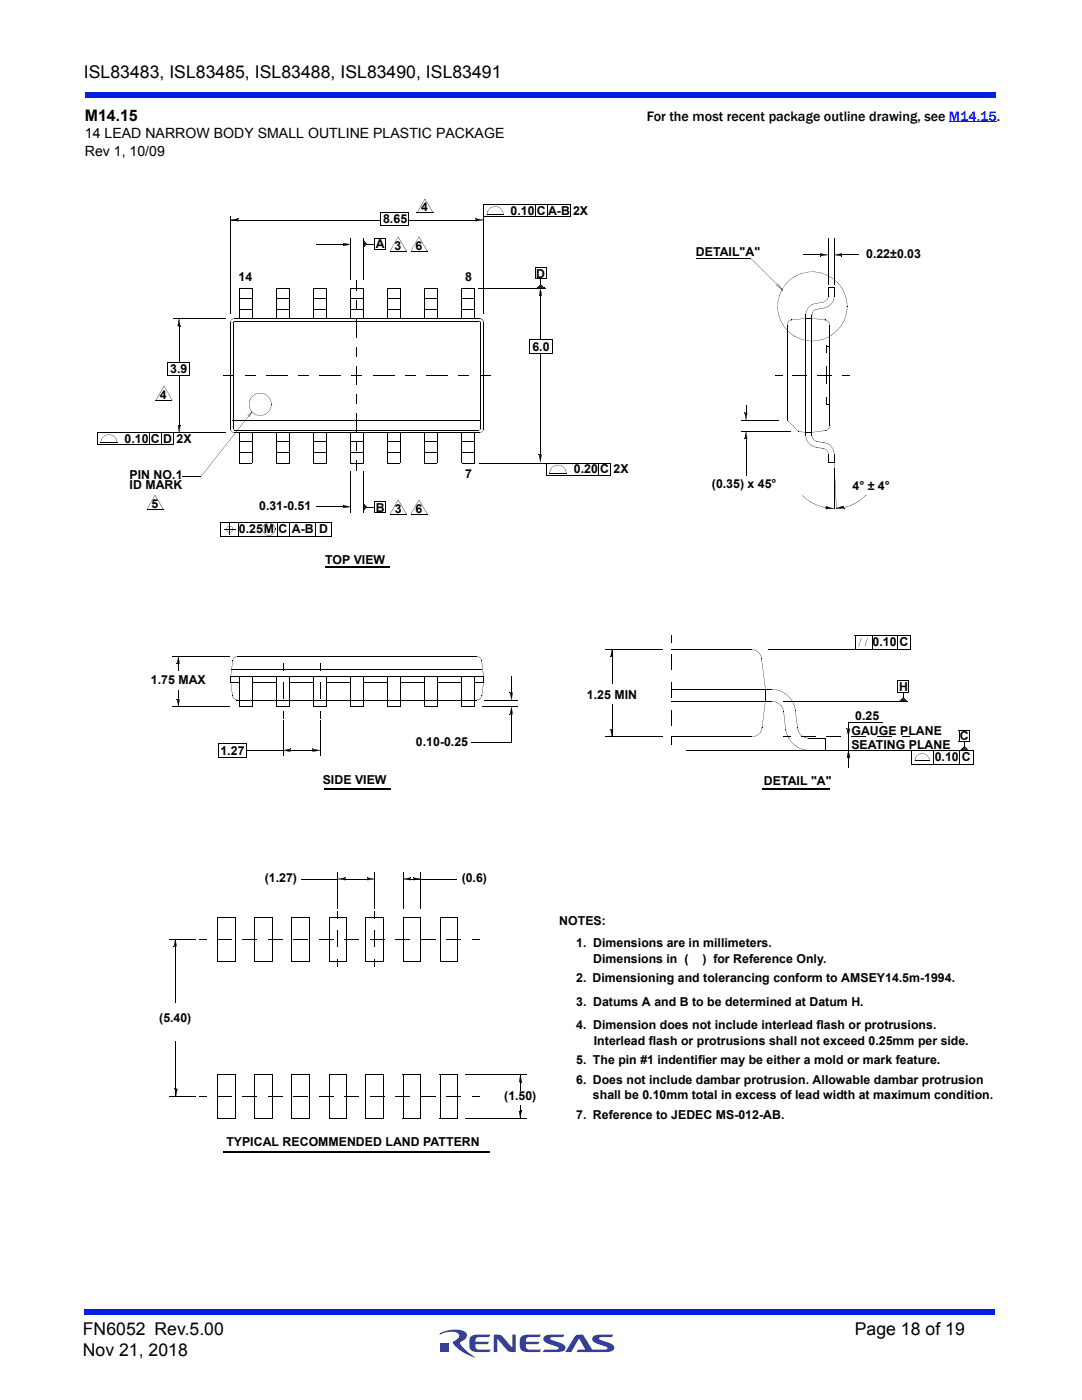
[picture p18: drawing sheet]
<svg xmlns="http://www.w3.org/2000/svg" width="216mm" height="279mm" viewBox="0 0 216 279" stroke-linecap="round" stroke-linejoin="round" font-family="sans-serif">
<defs><g id="words">
<g font-size="3.5">
<text x="16.7" y="15.6">ISL83483, ISL83485, ISL83488, ISL83490, ISL83491</text>
<text x="16.5" y="266.5">FN6052 Rev.5.00</text>
<text x="170.6" y="266.5">Page 18 of 19</text>
<text x="16.5" y="270.7">Nov 21, 2018</text>
</g>
<text font-size="3.2" x="16.9" y="24.1">M14.15</text>
<g font-size="2.8">
<text x="16.9" y="27.6">14 LEAD NARROW BODY SMALL OUTLINE PLASTIC PACKAGE</text>
<text x="129.1" y="24.1">For the most recent package outline drawing, see M14.15.</text>
<text x="16.9" y="31.2">Rev 1, 10/09</text>
</g>
<g font-size="2.5">
<text x="76.5" y="44.5">8.65</text>
<text x="84.1" y="42.2">4</text>
<text x="101.9" y="42.9">0.10</text>
<text x="107.1" y="42.9">C</text>
<text x="109.3" y="42.9">A-B</text>
<text x="114.3" y="42.9">2X</text>
<text x="75" y="49.5">A</text>
<text x="78.7" y="49.9">3</text>
<text x="82.9" y="49.8">6</text>
<text x="138.9" y="51.1">DETAIL&quot;A&quot;</text>
<text x="172.8" y="51.5">0.22±0.03</text>
<text x="47.6" y="56.1">14</text>
<text x="92.8" y="56.1">8</text>
<text x="107" y="55.4">D</text>
<text x="106.2" y="70">6.0</text>
<text x="34" y="74.5">3.9</text>
<text x="31.9" y="79.6">4</text>
<text x="24.9" y="88.3">0.10</text>
<text x="30.1" y="88.3">C</text>
<text x="32.6" y="88.3">D</text>
<text x="35.2" y="88.3">2X</text>
<text x="25.9" y="95.5">PIN NO.1</text>
<text x="92.8" y="95.4">7</text>
<text x="114.5" y="94.5">0.20 C 2X</text>
<text x="25.9" y="97.6">ID MARK</text>
<text x="30.2" y="101.5">5</text>
<text x="51.7" y="101.7">0.31-0.51</text>
<text x="142" y="97.4">(0.35) x 45°</text>
<text x="170.1" y="97.9">4° ± 4°</text>
<text x="47.7" y="106.4">0.25M C</text>
<text x="58.3" y="106.4">A-B</text>
<text x="63.7" y="106.4">D</text>
<text x="75" y="102.1">B</text>
<text x="78.8" y="102.3">3</text>
<text x="82.9" y="102.4">6</text>
<text x="64.9" y="112.5">TOP VIEW</text>
<text x="174.1" y="129">0.10</text>
<text x="179.5" y="129">C</text>
<text x="30.1" y="136.5">1.75 MAX</text>
<text x="179.4" y="137.9">H</text>
<text x="117.1" y="139.4">1.25 MIN</text>
<text x="170.7" y="143.7">0.25</text>
<text x="83" y="148.9">0.10-0.25</text>
<text x="169.9" y="149.6">SEATING PLANE</text>
<text x="169.9" y="146.6">GAUGE PLANE</text>
<text x="191.5" y="147.7">C</text>
<text x="44" y="150.6">1.27</text>
<text x="186.5" y="152">0.10</text>
<text x="191.9" y="152">C</text>
<text x="64.4" y="156.4">SIDE VIEW</text>
<text x="152.4" y="156.6">DETAIL &quot;A&quot;</text>
<text x="52.8" y="176">(1.27)</text>
<text x="92.1" y="176">(0.6)</text>
<text x="111.6" y="184.6">NOTES:</text>
<text x="115" y="189">1. Dimensions are in millimeters.</text>
<text x="115" y="196">2. Dimensioning and tolerancing conform to AMSEY14.5m-1994.</text>
<text x="118.4" y="192.1">Dimensions in (</text>
<text x="140.2" y="192.1">) for Reference Only.</text>
<text x="115" y="200.7">3. Datums A and B to be determined at Datum H.</text>
<text x="31.8" y="204">(5.40)</text>
<text x="115" y="205.3">4. Dimension does not include interlead flash or protrusions.</text>
<text x="118.5" y="208.5">Interlead flash or protrusions shall not exceed 0.25mm per side.</text>
<text x="115" y="212.4">5. The pin #1 indentifier may be either a mold or mark feature.</text>
<text x="100.6" y="219.6">(1.50)</text>
<text x="115" y="216.3">6. Does not include dambar protrusion. Allowable dambar protrusion</text>
<text x="118.3" y="219.3">shall be 0.10mm total in excess of lead width at maximum condition.</text>
<text x="115" y="223.3">7. Reference to JEDEC MS-012-AB.</text>
<text x="45.2" y="228.8">TYPICAL RECOMMENDED LAND PATTERN</text>
</g>
</g></defs>
<g fill="#333f99">
<path d="M98.5 266.3h.7a1.2 1.2 0 0 1 1.1 .5l1.9 2.2v-2.7h.7v3.5h-.7a1.04 1.04 0 0 1-1-.4l-2-2.2v2.6h-.7z"/>
<path d="M93.9 266.8l.8-.4 3.2-.1-.3 .5-2.3 .1a.7 .7 0 0 0-.4 .9h2.7l-.4 .5h-2.3v.4l.2 .5 .2 .1h2.6l-.3 .5h-2.3a1.36 1.36 0 0 1-1.7-1.2l.1-1.5z"/>
<path d="M104 266.8l.8-.4 3.1-.1-.3 .5-2.3 .1a.7 .7 0 0 0-.3 .9h2.7l-.4 .5h-2.3v.4l.1 .5 .3 .1h2.6l-.3 .5h-2.3a1.36 1.36 0 0 1-1.7-1.2l.1-1.5z"/>
<path d="M108.6 266.7l.8-.3 3.2-.1-.3 .5-2.5 .2v.3l.6 .2a3.4 3.4 0 0 1 2.4 1.3 .85 .85 0 0 1-1 1h-3.5l.3-.4 2.8-.2v-.3l-.6-.2a3.4 3.4 0 0 1-2.4-1.3l.1-.5z"/>
<path d="M114.8 266.6a1.8 1.8 0 0 1 1.5-.3l1.9 3h2.3l.7-.1v-.3l-.6-.2a3.4 3.4 0 0 1-2.4-1.3 .85 .85 0 0 1 1-1l3.2-.1-.3 .5-2.5 .2v.3l.6 .2a3.4 3.4 0 0 1 2.4 1.3 .85 .85 0 0 1-1 1h-6.5l.3-.4 1.4-.1-1.2-2.1-1.6 2.6h-1.2z"/>
<path d="M88 268h1.6v1.7h-1.6z"/>
<path d="M87.8 266.1a5.6 5.6 0 0 1 5.1-.2 1.19 1.19 0 0 1-.8 1.8l-.3 .3a6.8 6.8 0 0 0 3 2.9 7.1 7.1 0 0 1-4.4-3l.5-.4a.81 .81 0 0 0 .7-.8 .81 .81 0 0 0-.6-.8 5.3 5.3 0 0 0-3.3 .4z"/>
</g>
<g fill="#001fe0">
<path d="M16.9 261.3h181.7v1h-181.7z"/>
<path d="M16.9 18.4h181.7v1h-181.7z"/>
</g>
<g fill="#000">
<path d="M46 43.9l1.5-.2zM46 43.9l1.5 .3zM47.5 43.6v.6zM68.5 48.5v.5zM68.5 48.5l1.5 .3zM68.5 49l1.5-.2zM72.5 47.9v1.5zM72.5 48h.1zM72.5 48.1h.1zM72.6 48l-.1 .2zM72.6 48.1l-.1 .1zM72.5 48.2l.2-.1z"/>
<path d="M72.6 48.1l-.1 .2zM72.5 48.3l.2-.1zM72.7 48.1l-.2 .3zM72.5 48.4l.3-.2zM72.7 48.2l-.2 .3zM72.7 48.2l-.2 .4zM72.5 48.6l.3-.3zM72.5 48.7l.4-.4zM72.5 48.7l.4-.3zM72.5 48.8l.4-.4zM72.5 48.9l.4-.4zM72.9 48.4l-.4 .6z"/>
<path d="M72.5 49l.5-.5zM73 48.5l-.5 .6zM72.5 49.1l.6-.5zM73 48.5l-.5 .7zM72.5 49.2l.7-.6zM73.1 48.6l-.6 .7zM72.5 49.3l.7-.6zM73.2 48.7h1.6zM72.5 48l.7 .7zM72.5 49.4l.7-.7zM79.4 47.3l-1.6 2.8zM79.4 47.3l1.7 2.8z"/>
<path d="M83.6 47.3l-1.6 2.8zM84.8 39.7l-1.6 2.8zM83.6 47.3l1.6 2.8zM84.8 39.7l1.6 2.8zM95 44.1l1.5-.2zM94.9 43.6l.1 .6zM95 43.6l1.5 .3zM97.8 41.5a1.61 1.61 0 0 1 1.7-.2 1.61 1.61 0 0 1 .9 1.6l-.1-.7-.4-.5-.5-.3-.6-.1-.6 .1-.5 .3-.4 .5-.1 .7a1.18 1.18 0 0 1 .6-1.4zM107.1 57.5h1.5zM107.6 59h.5zM107.9 55.6v1.2zM107.8 57.5l-.2 1.5z"/>
<path d="M107.1 57.5l.8-.7zM107.9 56.8l.7 .7zM107.3 57.5l.6-.6zM107.2 57.5l.7-.6zM107.4 57.5l.6-.6zM107.3 57.5l.7-.6zM107.5 57.5l.6-.5zM107.4 57.5l.7-.5zM107.8 57.5l.3 1.5zM107.6 57.5l.5-.5zM108.1 57l-.4 .5zM108.1 57l-.3 .5z"/>
<path d="M107.7 57.5l.5-.4zM108.2 57.1l-.3 .4zM107.8 57.5l.4-.4zM107.9 57.5l.4-.3zM108.3 57.2l-.2 .3zM108 57.5l.4-.3zM108.1 57.5l.3-.2zM108.2 57.5l.3-.1zM108.4 57.5l.1-.1zM108.3 57.5l.2-.1zM108.5 57.4v.1zM149.9 51.6l6.3 6.4z"/>
<path d="M155.1 56.6l1.1 1.4zM154.8 56.9l1.4 1zM163.6 50.6l.1 .5zM163.7 50.6l1.5 .2zM163.7 51.1l1.5-.3zM165.2 57.4l1.3 .1zM165.2 57.4l.1 1.8zM166.4 57.4l.1 1.8zM166.5 50.8l1.5 .3zM168 50.6v.5zM166.5 50.8l1.5-.2zM32.7 77l-1.6 2.9z"/>
<path d="M32.7 77.1l1.7 2.8zM34.9 63.5l1.6 .1zM35.7 63.6l-.2 1.5zM35.7 63.6l.3 1.5zM35.5 65l.5 .1zM46.2 63.8l.5-.3-.5 .3-.2 .5zM46.6 64.1h.2l-.3 .3zM71.2 59.9v1.9zM71.2 69.3v1.9zM95.6 64.1l.4 .2zM95.7 63.5l.5 .3 .3 .5-.3-.5zM154.6 74.9h1.5z"/>
<path d="M157.7 66.4l1.7 1.1 1.3 .4a6.9 6.9 0 0 0 4.7-.7l1.1-.8 .9-.9 1-1.7a6.1 6.1 0 0 0 .6-2.7 6.9 6.9 0 0 1-4 6.3 6.9 6.9 0 0 1-7.4-.9zM157.3 64.2l.7-.4-.6 .4-.3 .7zM160.8 63.5l1.2 .1zM161.6 61.1a1.67 1.67 0 0 1 1.3-.5l-.8 .2-.7 .5-.4 .7-.2 .8a1.78 1.78 0 0 1 .8-1.7zM162.4 61.9l.6-.2-.7 .4-.3 .7 .2-.6zM165.2 59.2h.1a1.16 1.16 0 0 1-1.1 1.1l.7-.4zM162.9 60.5l1.3-.2zM166.4 59.2a2.18 2.18 0 0 1-2.1 2.2l.9-.2 .6-.5 .4-.7zM163 61.7l1.3-.2zM164.8 69l.8 .1zM164.8 69l.1 1.4zM164.6 63.8l.7 .4 .3 .6-.3-.6z"/>
<path d="M168.2 74.9h1.4zM157.2 56.2a6.9 6.9 0 0 1 7.5-1.5 6.9 6.9 0 0 1 4.3 6.4l-.1-1.3a7 7 0 0 0-3-4.4l-.5-.3a6.9 6.9 0 0 0-4.7-.7l-1.9 .7-1.6 1.2-1.2 1.6-.7 1.9a6.9 6.9 0 0 0 .7 4.6l.8 1.1 .9 .9a6.8 6.8 0 0 1-.5-10.2zM20.7 87a1.59 1.59 0 0 1 1.8-.1 1.59 1.59 0 0 1 .8 1.5l-.1-.6-.3-.6-.5-.3-.6-.1-.7 .1-.5 .3-.4 .8v.4a1.18 1.18 0 0 1 .5-1.4zM35.5 84.8l.3 1.6zM36 84.8l-.2 1.6zM35.5 84.8l.5 .1zM46 85.6l.2 .5 .5 .2a.63 .63 0 0 1-.7-.7zM46.5 85.6l.3 .3zM49.4 82.9l.9-.7zM50.2 82.2l-10 12.9zM50.2 82.2l-.5 1zM50.3 79.1a2.19 2.19 0 0 1 2.5-.5 2.19 2.19 0 0 1 1.3 2.1v-.4a2.2 2.2 0 0 0-1-1.5v.1a2.15 2.15 0 0 0-1.6-.4l-1.1 .6-.3 .3-.3 .8a2.29 2.29 0 0 0 .3 1.7 2.38 2.38 0 0 0 1.4 .9 2.15 2.15 0 0 0 1.6-.3l.8-.9 .2-.9a2.24 2.24 0 0 1-3.1 2.1 2.24 2.24 0 0 1-.7-3.7z"/>
<path d="M71.2 78.7v1.9zM71.2 88.1v1.9zM95.6 85.8l.4-.2-.1 .2zM95.7 86.3l.5-.2 .2-.5a.62 .62 0 0 1-.7 .7zM107.5 90.7h.6zM107.5 90.7l.3 1.5zM108 90.7l-.2 1.5zM110.2 93.2a1.6 1.6 0 0 1 1.8-.3 1.6 1.6 0 0 1 .9 1.5l-.1-.6-.3-.5-.5-.3-.6-.2-.7 .2-.5 .3-.3 .5-.2 .6a1.06 1.06 0 0 1 .5-1.2zM148.6 82.4h.5zM148.6 87.5l.5 .1zM148.6 82.4l.2 1.5zM148.8 80.9l.1 1.5z"/>
<path d="M148.8 86.1l-.2 1.5zM148.8 86.1l.3 1.4zM149.1 82.4l-.3 1.5zM157.1 83.8l2.2 2.3zM160.1 98.8a9.4 9.4 0 0 0 4.6 2.5l1.7 .2a8.4 8.4 0 0 1-6.3-2.7zM160.8 86.3h1.2zM159.4 86.1l1.4 .2zM160.8 87l.2 .8 .4 .7 .7 .5 .8 .2a2.26 2.26 0 0 1-2.1-2.2zM162 87l.3 .7 .7 .4-.4-.1a1.19 1.19 0 0 1-.6-1zM162.9 89.2l1.3 .3zM163 88.1l1.3 .2zM165.5 84.9h.1a.98 .98 0 0 1-1 1l.7-.3z"/>
<path d="M164.8 80.7h.8zM164.8 79.3l.1 1.4zM165.2 92.3l1.3 .1zM165.2 90.6l.1 1.8zM164.2 89.5a1.09 1.09 0 0 1 1 1.1l-.3-.7zM166.4 90.6l.1 1.8zM164.3 88.3a2.23 2.23 0 0 1 2.1 2.3v-.4a2.29 2.29 0 0 0-.9-1.4zM166.4 92.4l.5 9.1zM30.9 98.8l-1.6 2.8zM30.9 98.8l1.7 2.9zM44.7 105.6l1.2 .1zM45.8 104.5l.1 1.2z"/>
<path d="M45.8 105.6l.1 1.1zM45.8 105.6l1.2 .1zM45.4 105.2a.63 .63 0 0 1 .7-.2 .63 .63 0 0 1 .4 .7l-.2-.5-.5-.1-.4 .1-.2 .5 .2 .3 .4 .2 .5-.2 .2-.4a.64 .64 0 0 1-.9 .6 .64 .64 0 0 1-.2-1zM52.7 104.7a1.24 1.24 0 0 1 1.4-.3 1.24 1.24 0 0 1 .8 1.2l-.4-.8-.9-.4-.8 .4-.4 .8 .4 .9 .8 .3 .9-.3 .4-.9a1.27 1.27 0 0 1-1.8 1.2 1.27 1.27 0 0 1-.4-2.1zM68.5 101.3l1.5-.2zM68.5 100.9v.5zM68.5 100.8l1.5 .3zM72.5 100.4v1.5zM72.5 101.9h.1zM72.5 101.8h.1zM72.5 101.7l.1 .1zM72.5 101.6l.1 .2z"/>
<path d="M72.5 101.6l.2 .1zM72.5 101.5l.2 .2zM72.5 101.4l.2 .3zM72.5 101.3l.2 .4zM72.5 101.2l.3 .4zM72.5 101.3l.3 .3zM72.5 101.2l.4 .4zM72.5 101.2l.4 .3zM72.5 101.1l.4 .5zM72.5 101l.4 .5zM72.5 101l.5 .5zM72.5 100.9l.5 .5z"/>
<path d="M72.5 100.8l.5 .6zM72.5 100.8l.6 .5zM72.5 100.7l.6 .6zM72.5 100.7l.7 .6zM72.5 100.6l.7 .6zM73.2 101.2h1.6zM72.5 100.5l.7 .7zM72.5 100.4l.7 .8zM72.5 101.9l.7-.7zM79.4 99.8l-1.6 2.8zM79.4 99.8l1.7 2.8zM83.6 99.8l-1.6 2.8z"/>
<path d="M83.6 99.8l1.6 2.8zM164.8 101.6l1.5-.1zM164.8 101.1v.5zM164.8 101l1.5 .5zM166.9 101.4l1.5 .1zM166.9 101.5a9 9 0 0 0 3.9-1.2l2-1.5a8.6 8.6 0 0 1-5.9 2.7zM166.9 101.4l1.4-.4zM168.3 100.9l.1 .6zM35.3 132.5h.6zM35.3 139.5h.6zM35.6 131l-.2 1.5zM35.6 131l.3 1.5z"/>
<path d="M35.8 139.5l-.2 1.6zM46 135l.1 1.2zM46 136.1l1.8 .1zM46.4 138.8l.3 .6 .7 .3-.7-.2zM47.2 139.7h.6zM46.7 131.2l.8-.2-.7 .3-.4 .6zM56.5 132.4v1.4zM63.9 132.4v1.4zM94.7 136.1l1.8 .1zM94.7 139.7h.4zM95.1 139.7l.7-.3 .4-.6a.98 .98 0 0 1-1.1 .9zM95 131h.4a.84 .84 0 0 1 .7 .9l-.4-.6z"/>
<path d="M96.5 134.9v1.3zM101.8 138.2h.5zM101.7 138.2l.3 1.5zM102.3 138.2l-.3 1.5zM121.8 131l.6 .1zM122.1 129.6l-.2 1.5zM122.1 129.6l.3 1.4zM133.9 126.7l.1 1.4zM149.9 129.6a1.9 1.9 0 0 1 2 1.8l-.2-.7-.4-.5-.7-.4zM151.9 131.4l.9 6.2zM152.7 139.9l-.7 5.3zM171.8 127.3l-.4 1.8z"/>
<path d="M173.1 127.3l-.5 1.8zM179.5 139.9l1.5 .1zM180.2 138.1l.1 1.2zM179.5 139.9l.7-.6zM180.2 139.3l.8 .6zM179.6 139.9l.7-.6zM180.2 139.2l-.6 .8zM179.5 139.9l.8-.6zM179.7 139.9l.6-.5zM180.4 139.3l-.6 .7zM179.7 139.9l.7-.5zM180.4 139.4l-.4 .6z"/>
<path d="M179.9 139.9l.5-.5zM180 139.9l.5-.4zM180.5 139.4l-.4 .6zM180.1 139.9l.5-.4zM180.2 139.9l.4-.3zM180.1 139.9l.5-.3zM180.4 139.9l.3-.2zM180.3 139.9l.4-.3zM180.2 139.9l.5-.3zM180.5 139.9l.2-.2zM180.7 139.7l-.1 .3zM180.5 139.9l.3-.2z"/>
<path d="M180.8 139.8l-.1 .2zM180.6 139.9l.2-.1zM180.7 139.9h.2zM180.9 139.9l.1 .1zM180.8 139.8l.1 .2zM180.8 139.9h.2zM35.3 139.6l.3 1.5zM56.5 141.9v1.4zM56.5 149.7l1.4-.2zM56.5 149.7l1.4 .3zM57.9 149.5l.1 .5zM62.4 150l1.5-.3z"/>
<path d="M62.4 149.5v.5zM63.9 141.9v1.4zM62.4 149.5l1.5 .2zM101.8 142.5l.5 .1zM102 141l-.2 1.5zM102 141l.3 1.5zM121.8 145.6h.6zM121.8 145.6l.3 1.5zM122.3 145.6l-.2 1.5zM133.9 147.2l.1 1.4zM150 147l.7-.1 .7-.4 .4-.6 .2-.7a1.89 1.89 0 0 1-2 1.8zM156.3 146.9l1.5 .1z"/>
<path d="M154 139.9a2.31 2.31 0 0 1 2.3 2.2l-.2-.9-.5-.6-.7-.5zM156.7 145.5l.8 2 1 1.1 1.3 .8 1.6 .3a4.6 4.6 0 0 1-4.7-4.2zM154 137.5a4.6 4.6 0 0 1 4.7 4.2 4.7 4.7 0 0 0-1.9-3.2l-1.1-.6zM158.7 141.7l.5 3.5zM159.1 145.3l.3 .8 .5 .6 .7 .5 .8 .1a2.22 2.22 0 0 1-2.3-2zM169 145.4l.5 .1zM169.1 151.1l.5 .1zM169 145.5l.3 1.5zM169.3 151.1v1.6zM169.5 145.5l-.2 1.5zM169.3 149.7l-.3 1.5zM169.3 149.7l.2 1.5z"/>
<path d="M180 146.9l1.4 .1zM182.8 150.9a1.42 1.42 0 0 1 1.6-.5 1.42 1.42 0 0 1 1 1.4l-.2-.8-.6-.5h-.9l-.5 .1-.4 .4-.2 .8zM191.4 149.7l1.9 .1zM192.4 147.9l.1 1.1zM192.4 148.9l-.6 .8zM191.7 149.6l.8-.6zM192.4 149l.8 .6zM191.7 149.7l.8-.7zM191.8 149.6l.7-.6zM191.9 149.7l.7-.6zM191.8 149.7l.8-.6zM192 149.7l.7-.6z"/>
<path d="M191.9 149.7l.8-.6zM192.2 149.7l.5-.5zM192.7 149.1l-.5 .6zM192.1 149.7l.6-.5zM192.7 149.2l-.3 .5zM192.3 149.7l.5-.5zM192.4 149.7l.4-.4zM192.5 149.7l.4-.3zM193 149.4l-.3 .3zM192.6 149.7l.4-.2zM192.7 149.7l.4-.2zM192.8 149.7l.3-.2z"/>
<path d="M193.1 149.5l-.1 .2zM192.9 149.7l.2-.1zM193.1 149.7h.1zM193 149.7h.2zM67.4 175.4l1.5-.2zM67.4 175.4l1.5 .3zM68.8 175.2l.1 .5zM73.3 175.6l1.5-.2zM73.3 175.2v.5zM73.3 175.1l1.5 .3zM80.4 175.4l1.5-.2zM80.4 175.4l1.5 .3z"/>
<path d="M81.9 175.2v.5zM82.5 175.6l1.5-.2zM82.5 175.2v.5zM82.5 175.1l1.5 .3zM34.7 188.8l.6 .1zM35 187.4l-.2 1.5zM35 187.4l.3 1.4zM39.7 187.4l1.4 .1zM67.4 191.4l.1 1.4zM67.4 181.9l.1 1.4zM74.7 191.4l.1 1.4zM74.7 181.9l.1 1.4z"/>
<path d="M94.2 187.4l1.4 .1zM34.9 217.3h.5zM34.9 217.3l.2 1.5zM35.4 217.3l-.3 1.5zM39.7 218.8h1.4zM94.2 218.8h1.4zM103.8 214.4l-.2 1.5zM103.8 214.5l.3 1.5zM103.6 215.9l.5 .1zM103.5 221.7l.3 1.5zM104 221.7l-.2 1.5zM103.5 221.7l.6 .1z"/>
</g>
<g fill="none" stroke="#000" stroke-width=".2">
<path d="M46 43.9h29.9M46 43.2v19.4M47.8 59.6h2.5M47.8 57.5h2.5M47.8 57.5v6.1M50.3 57.5v6.1M55.2 59.6h2.5M55.2 57.5h2.5M55.2 57.5v6.1M57.7 57.5v6.1M62.6 59.6h2.5M62.6 57.5h2.5"/>
<path d="M62.6 57.5v6.1M63.1 48.8h5.6M65.1 57.5v6.1M70 59.6h2.5M70 57.5h2.5M70 47.6v8.2M70 57.5v6.1M71.2 55.9v2.2M72.5 47.6v8.2M72.5 57.5v6.1M74.8 47.6h2.1v2.2h-2.2zM75.9 42.3h5.6"/>
<path d="M75.9 42.3v2.7M77.3 59.6h2.6M77.3 57.5h2.6M77.3 57.5v6.1M77.8 50.1h3.3M79.9 57.5v6.1M81.4 43.9h13.6M81.5 42.3v2.8l-5.6-.1M82 50.1h3.3M83.2 42.5h3.3M84.7 59.6h2.6M84.7 57.5h2.6"/>
<path d="M84.7 57.5v6.1M87.3 57.5v6.1M92.1 59.6h2.6M92.1 57.5h2.6M92.1 57.5v6.1M94.7 57.5v6.1M95.5 57.5h13.5M96.4 43.3h17.4M97.2 42.9h3.3M106.8 53.4h2.2v2.3h-2.2zM106.8 40.8v2.5M107.8 59v8.8"/>
<path d="M109.3 40.8v2.5M113.8 40.8v2.5M113.8 40.8h-17.4v21.8M139 51.7h10.9M160.3 50.9h3.4M165.3 47.4v9.4M166.4 47.4v9.4M168 50.9h3.4M31.1 79.9h3.3M33.3 72.3h4.6M33.4 72.3v2.8M34.5 63.6h10.6"/>
<path d="M35.7 65v7.3M35.7 75v9.9M37.9 72.3v2.7h-4.5M44.6 75h2.1M46 64.3v21.3M46.5 64.3v21.3M46.7 63.6h49M46.8 64.1h48.8M47.8 61.8h2.5M48.8 75h2.1M53.1 75h4.2M55.2 61.8h2.5"/>
<path d="M59.5 75h2.1M62.6 61.8h2.5M63.8 75h4.2M70 61.8h2.5M70.2 75h2.1M71.2 63.7v3.7M71.2 73.1v3.7M74.4 75h4.3M77.3 61.8h2.6M80.8 75h2.2M84.7 61.8h2.6M85.1 75h4.3"/>
<path d="M91.5 75h2.1M92.1 61.8h2.6M95.8 75h2.1M96 64.3v21.3M96.4 64.3v21.3M105.7 67.8h4.6M105.7 70.5h4.6M105.7 67.8v2.7M107.8 70.5v20.2M110.3 67.8v2.7M157.1 64.9v19M158.2 74.9h2.8"/>
<path d="M160.8 62.8v24.2M162 62.8v24.2M163.2 74.9h2.8M164.8 73.1v3.5M165.6 64.8v20.1M19.4 86.3h25.7M19.4 86.3v2.5M20.1 88.4h3.3M29.8 86.3v2.5M32.2 86.3v2.5M34.6 86.3v2.5h-15.2M36.4 95.1h3.8"/>
<path d="M46.5 83.9h49.5M46.7 86.3h49M46.8 85.8h48.8M47.8 90.3h2.5M47.8 88.2h2.5M47.8 86.3v6.1M50.3 86.3v6.1h-2.5M55.2 90.3h2.5M55.2 88.2h2.5M55.2 86.3v6.1h2.5v-6.1M62.6 92.4h2.5M62.6 90.3h2.5"/>
<path d="M62.6 88.2h2.5M62.6 86.3v6.1M65.1 86.3v6.1M70 90.3h2.5M70 88.2h2.5M70 86.3v6.1h2.5v-6.1M70 94.1v8.2M71.2 82.5v3.7M71.2 91.8v2.2M72.5 94v8.3M77.3 90.3h2.6M77.3 88.2h2.6"/>
<path d="M77.3 86.3v6.1h2.6v-6.1M84.7 90.3h2.6M84.7 88.2h2.6M84.7 86.3v6.1M87.3 86.3v6.1h-2.6M92.1 90.3h2.6M92.1 88.2h2.6M92.1 86.3v6.1h2.6v-6.1M95.6 92.4h26.2M109 92.4v2.5M109.7 94.4h3.3M119.4 92.4v2.5"/>
<path d="M121.8 92.4v2.5h-12.8M147.9 86.1h9.8M147.9 83.9h7.5M148.9 87.5v7.6M166.4 93.3v8.2M29.3 101.7h3.3M44 104.2h22.2M44 107.1h22.2M44.1 104.2v2.9M47.6 104.2v2.9M55.3 104.2v2.9M57.8 104.2v2.9"/>
<path d="M63 104.2v2.9M63.1 101.1h5.6M64.8 113h12.9M64.8 113.3h12.9M66.2 104.2v2.9M74.7 100.1h2.2M74.8 100.1l-.1 2.2h2.2v-2.2M77.8 102.6h3.3M82 102.6h3.3M34.4 131h11.4M35.6 131.2v2.7M35.6 137.8v3.3"/>
<path d="M46 135h50.5M46.2 133.5h50.1M47.5 131h47.6M47.8 139.9h2.6M47.8 134.9v6.2M50.3 139.7h4.9M50.3 136.2h4.9M50.3 134.9v6.2M55.2 139.9h2.5M55.2 134.9v6.2M56.5 136.2v3.2M57.7 139.7h4.9"/>
<path d="M57.7 136.2h4.9M57.7 134.9v6.2M62.6 139.9h2.5M62.6 134.9v6.2M63.9 136.2v3.2M65.1 139.7h4.9M65.1 136.2h4.9M65.1 134.9v6.2M70 139.9h2.5M70 134.9v6.2M72.5 139.7h4.9M72.5 136.2h4.9"/>
<path d="M72.5 134.9v6.2M77.3 139.9h2.6M77.4 134.9v6.2M79.9 139.7h4.9M79.9 136.2h4.9M79.9 134.9v6.2M84.8 139.9h2.5M84.8 134.9v6.2M87.3 139.7h4.9M87.3 136.2h4.9M87.3 135v6.1M92.1 139.9h2.6"/>
<path d="M92.2 134.9v6.2M94.7 134.9v6.2M96.6 139.7h6.6M102.1 134.9v3.3M120.9 129.6h11.4M122.1 129.8v6.8M133.9 139.9h20.1M133.9 137.6h20.1M133.9 129.6h16M134 130.6v3.1M134 136.1v3.2M152.7 137.5v2.5"/>
<path d="M156.3 139.9h24.8M170.6 126.8h11.2M170.6 126.8v2.8M174 126.8v2.8M179 126.8v2.8M179.2 135.9h2.1v2.3l-2.2-.1M179.2 135.8v2.4M181.8 126.8v2.8h-28.4M34.4 141h11.4M43.5 148.5h5.8M43.5 151.1h5.7M43.6 148.4v2.7"/>
<path d="M47.8 141h2.6M49.2 149.8h7.3M49.2 148.4v2.7M55.2 141h2.5M56.5 143.8v7.1M57.9 149.8h4.5M62.6 141h2.5M63.9 143.8v7.1M64.6 157.3h13.3M64.6 157.6h13.3M70 141h2.5M77.3 141h2.6"/>
<path d="M84.8 141h2.5M92.1 141h2.6M94.1 148.2h8M96.2 141h7M102.1 142.5v5.7M120.9 147h11.4M122.1 140.6v6.4M133.9 147h16.1M134 141.7v3.1M137.1 149.7h57.1M152.1 157.3h13.6M152.1 157.6h13.6"/>
<path d="M159.9 147h2.9M161.4 147.4h3.4M164.8 147.3v2.4M165 147h2.8M169.3 144.2h6.8M169.3 144.2v9.1M170 147h2.8M175 147h2.8M181.9 149.7v2.9M182.6 151.8h2.9M186.2 149.7v2.9M191.3 145.7h2.2"/>
<path d="M191.3 147.9h2.2M191.4 145.7v2.2M191.4 149.7v2.9M193.5 145.7v2.2M194.2 149.7v2.9h-12.3M60.2 175.4h7.2M67.4 174.2v7.2M68.8 175.4h4.5M74.8 174.2v7.2M80.4 174.2v7.2M81.9 175.4h9.3M84 174.2v7.2"/>
<path d="M33.8 187.4h5.2M35 187.4v12.6M43.3 187.4h2.9M43.4 183.1h3.6M43.5 183l-.1 8.8h3.6v-8.8M48.5 187.4h2.8M50.8 183.1h3.6M50.9 183l-.1 8.8h3.6v-8.8M53.5 187.4h2.9M58.2 183.1h3.6M58.3 183v8.8M58.6 187.4h2.9"/>
<path d="M61.8 183v8.8h-3.6M63.7 187.4h2.9M65.6 183.1h3.6M65.7 183v8.8h3.5M67.4 185.7v3.2M68.8 187.4h2.8M69.2 183v8.8M73 183.1h3.6M73 183v8.8M73.9 187.4h2.8M74.8 185.7v3.2M76.6 183v8.8h-3.6"/>
<path d="M79 187.4h2.8M80.4 183.1h3.6M80.4 183v8.8h3.6v-8.8M84.1 187.4h2.8M87.8 183.1h3.6M87.8 183v8.8h3.5v-8.8M89.1 187.4h2.9M33.8 218.8h5.2M35.1 207.7v11.1M43.3 218.8h2.9M43.5 214.5h3.5M43.5 214.4v8.8h3.5v-8.8"/>
<path d="M48.4 218.8h2.9M50.8 214.5h3.6M50.9 214.4l-.1 8.8h3.6v-8.8M53.5 218.8h2.9M58.2 214.5h3.6M58.3 214.4v8.8h3.5v-8.8M58.6 218.8h2.9M63.7 218.8h2.9M65.6 214.5h3.6M65.7 214.4v8.8h3.5M68.8 218.8h2.8M69.2 214.4v8.8"/>
<path d="M73 214.5h3.6M73 214.4v8.8M73.9 218.8h2.8M76.6 214.4v8.8h-3.6M78.9 218.8h2.9M80.4 214.5h3.6M80.4 214.4v8.8h3.6v-8.8M84 218.8h2.9M87.8 214.5h3.6M87.8 214.4v8.8h3.6l-.1-8.8M89.1 218.8h2.9M92.7 214.5h12.4"/>
<path d="M103.8 214.4v3.3M44.6 229.8h53.1M44.6 229.9h53.1M92.7 223.2h12.4M103.8 220.7v2.5"/>
</g>
<g fill="#000">
<path d="M46 43.9l1.5-.3v.5zM68.5 48.5l1.5 .3-1.5 .2zM95 43.6l1.4 .3-1.4 .2zM107.8 57.5l.3 1.5h-.5zM163.7 50.6l1.5 .3-1.5 .2zM166.5 50.9l1.5-.3v.5zM35.7 63.6l.3 1.5h-.5zM35.5 84.8h.5l-.3 1.5zM107.5 90.7h.6l-.3 1.5zM148.6 82.4h.5l-.2 1.4zM148.9 86.1l.2 1.4h-.5zM68.5 100.9l1.5 .2-1.5 .3z"/>
<path d="M164.8 101.1l1.5 .4-1.5 .1zM166.9 101.4l1.4-.4 .1 .5zM35.6 131l.2 1.5h-.5zM35.3 139.5h.5l-.2 1.5zM101.8 138.2h.5l-.2 1.5zM122.1 129.6l.2 1.4h-.5zM56.5 149.8l1.4-.3v.5zM62.4 149.5l1.5 .3-1.5 .2zM102.1 141l.2 1.5h-.5zM121.8 145.6h.5l-.2 1.5zM169 145.5h.5l-.2 1.5zM169.3 149.7l.3 1.5h-.5z"/>
<path d="M67.4 175.4l1.5-.2v.4zM73.3 175.2l1.5 .2-1.5 .2zM80.4 175.4l1.5-.2v.4zM82.5 175.2l1.4 .2-1.4 .2zM35 187.4l.2 1.4h-.5zM34.9 217.3h.5l-.3 1.5zM103.8 214.4l.3 1.5h-.5zM103.5 221.7h.6l-.3 1.5z"/>
</g>
<path d="M46.2 131.9v3.1M96.3 131.9v3.1M156.6 142v3.5" fill="none" stroke="#000" stroke-width=".44"/>
<path d="M162 86.1h2.6M46.2 136.2v2.6M96.3 136.2v2.6" fill="none" stroke="#000" stroke-width=".4"/>
<path d="M158 63.7h2.8M162 63.7h2.6" fill="none" stroke="#000" stroke-width=".38"/>
<path d="M189.4 24.3h9.5" fill="none" stroke="#00f" stroke-width=".2"/>
<use href="#words"/>
</svg>
